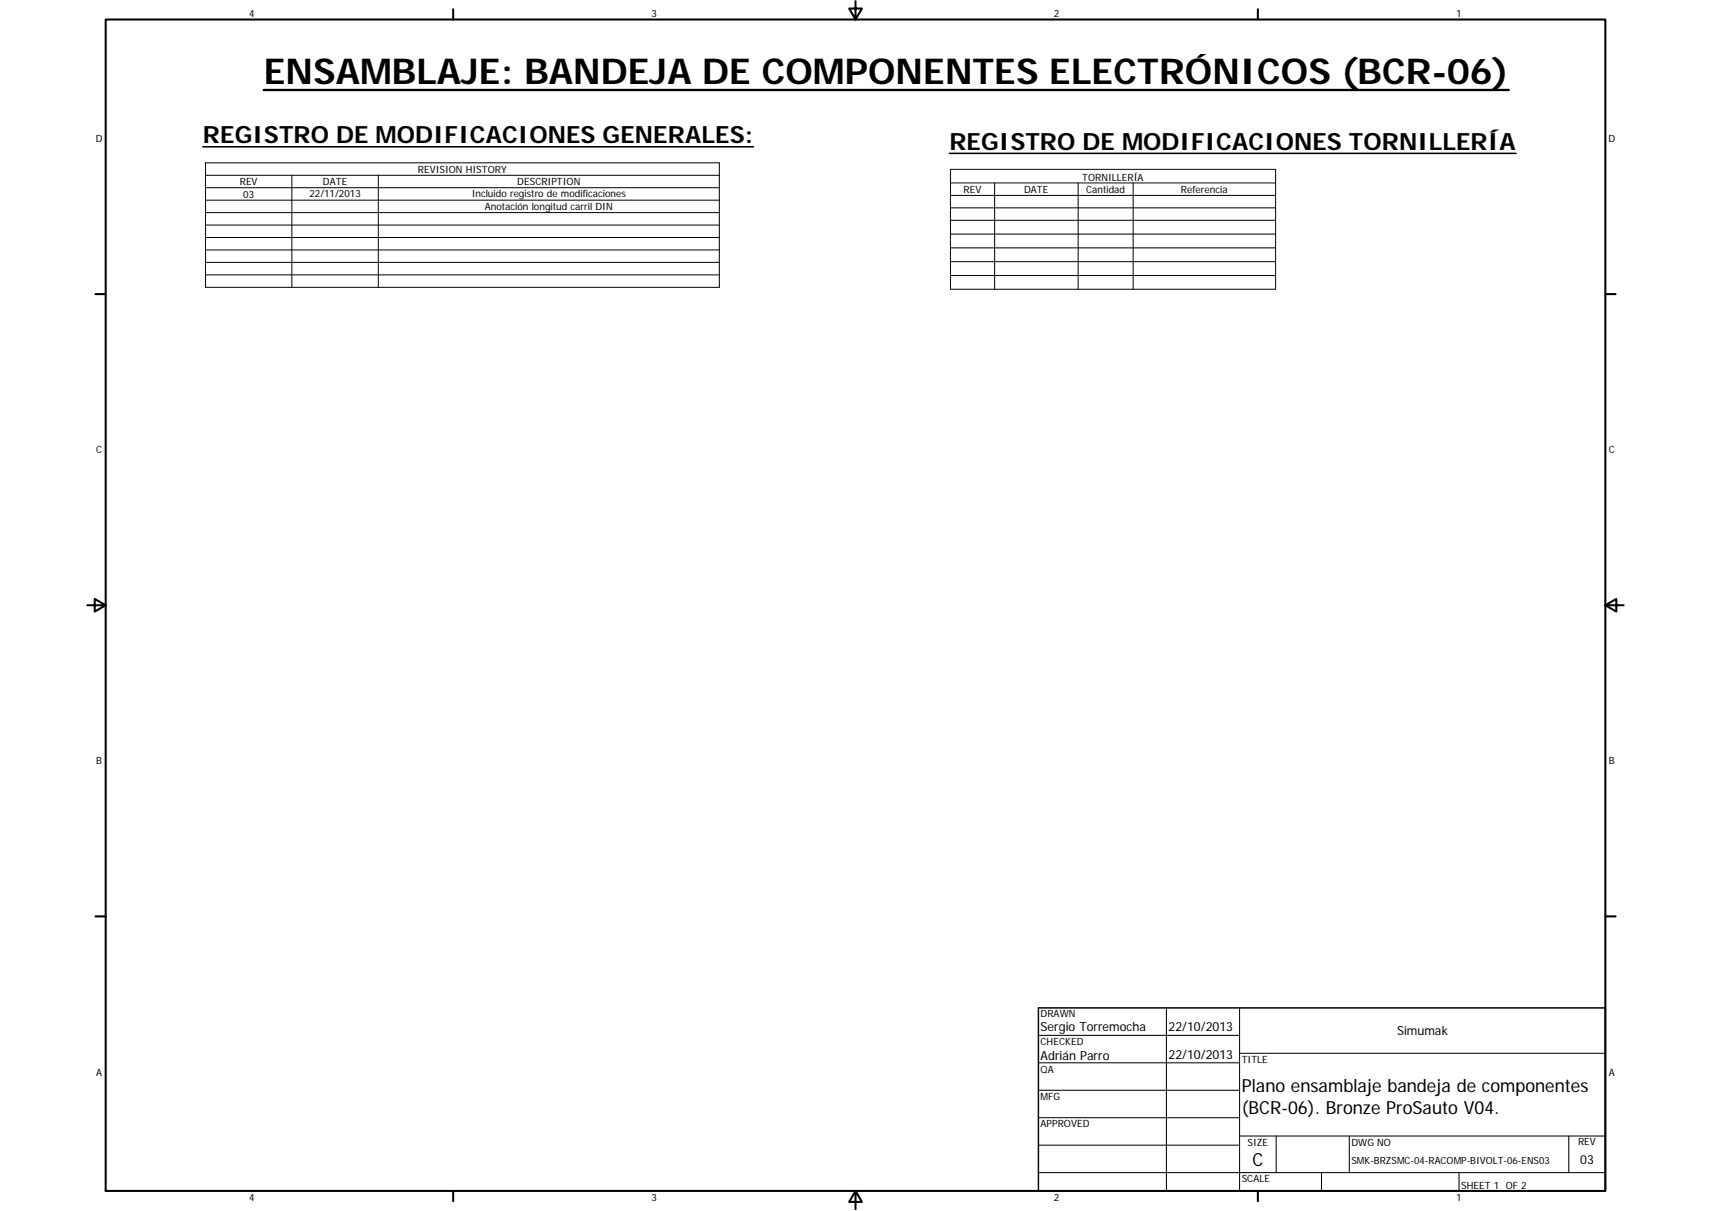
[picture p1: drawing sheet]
<svg xmlns="http://www.w3.org/2000/svg" width="594mm" height="420mm" viewBox="0 0 594 420" stroke-linecap="round" stroke-linejoin="round" font-family="sans-serif">
<defs><g id="words">
<text font-size="12.4" x="91.6" y="29.2">ENSAMBLAJE: BANDEJA DE COMPONENTES ELECTRÓNICOS (BCR-06)</text>
<g font-size="8.2">
<text x="70.5" y="49.6">REGISTRO DE MODIFICACIONES GENERALES:</text>
<text x="329.6" y="51.9">REGISTRO DE MODIFICACIONES TORNILLERÍA</text>
</g>
<g font-size="6.3">
<text x="431.1" y="378.9">Plano ensamblaje bandeja de componentes</text>
<text x="431.1" y="386.4">(BCR-06). Bronze ProSauto V04.</text>
<text x="434.8" y="404.7">C</text>
</g>
<g font-size="4.4">
<text x="361.3" y="357.5">Sergio Torremocha</text>
<text x="405.8" y="357.8">22/10/2013</text>
<text x="485.1" y="359.2">Simumak</text>
<text x="361.3" y="367.9">Adrián Parro</text>
<text x="405.8" y="367.3">22/10/2013</text>
<text x="548.7" y="404">03</text>
</g>
<g font-size="3.5">
<text x="86.6" y="5.8">4</text>
<text x="226.3" y="5.8">3</text>
<text x="365.9" y="5.8">2</text>
<text x="505.6" y="5.8">1</text>
<text x="33.2" y="49.4">D</text>
<text x="558.5" y="49.4">D</text>
<text x="145.1" y="59.9">REVISION HISTORY</text>
<text x="83.2" y="64.2">REV</text>
<text x="112.1" y="64.2">DATE</text>
<text x="179.6" y="64.2">DESCRIPTION</text>
<text x="375.8" y="62.8">TORNILLERÍA</text>
<text x="84.4" y="68.6">03</text>
<text x="107.4" y="68.3">22/11/2013</text>
<text x="163.8" y="68.3">Incluido registro de modificaciones</text>
<text x="334.6" y="66.9">REV</text>
<text x="355.6" y="66.9">DATE</text>
<text x="377.1" y="67">Cantidad</text>
<text x="410" y="67">Referencia</text>
<text x="168.3" y="72.7">Anotación longitud carril DIN</text>
<text x="33.4" y="157.3">C</text>
<text x="558.6" y="157.3">C</text>
<text x="33.4" y="265.2">B</text>
<text x="558.6" y="265.2">B</text>
<text x="361.3" y="353">DRAWN</text>
<text x="361.3" y="362.5">CHECKED</text>
<text x="431.1" y="368.7">TITLE</text>
<text x="33.4" y="373.2">A</text>
<text x="361.3" y="372.1">QA</text>
<text x="558.6" y="373.2">A</text>
<text x="361.3" y="381.6">MFG</text>
<text x="361.3" y="391.2">APPROVED</text>
<text x="433.2" y="397.5">SIZE</text>
<text x="469.2" y="397.5">DWG NO</text>
<text x="547.9" y="397.4">REV</text>
<text x="431.1" y="410.2">SCALE</text>
<text x="507.3" y="412.4">SHEET 1 OF 2</text>
<text x="86.6" y="416.7">4</text>
<text x="226.3" y="416.7">3</text>
<text x="365.9" y="416.7">2</text>
<text x="505.6" y="416.7">1</text>
</g>
<text font-size="3.4" x="469.2" y="403.8">SMK-BRZSMC-04-RACOMP-BIVOLT-06-ENS03</text>
</g></defs>
<g fill="none" stroke="#000" stroke-width=".71">
<path d="M36.7 6.8h520.7v406.4h-520.7zM157.3 3.2v3.6M297 .4v6.4l-2.2-3.8h4.5l-2.3 3.8M436.7 3.2v3.6M33.1 102h3.6M557.4 102h3.6M30.3 210h6.4l-3.8-2.2v4.4l3.8-2.2M557.4 210l3.8 2.2v-4.4l-3.8 2.2h6.3M33.1 317.9h3.6M557.4 317.9h3.6M157.3 413.2v3.6M297 413.2l2.3 3.8h-4.5l2.2-3.8v6.3"/>
<path d="M436.7 413.2v3.6"/>
</g>
<g fill="none" stroke="#000" stroke-width=".36">
<path d="M360.5 359.2h69.9M405 349.7v63.5M430.4 349.7v63.5M360.5 368.7h69.9M360.5 378.3h69.9M430.4 365.4h127M360.5 387.8h69.9M360.5 397.3h69.9M430.4 394.1h127M443.1 394.1v12.7M468.5 394.1v12.7M544.7 394.1v12.7"/>
<path d="M360.5 406.8h196.9M458.8 406.8v6.4M506.6 406.8v6.4"/>
</g>
<path d="M360.5 349.7h196.9v63.5h-196.9z" fill="none" stroke="#000" stroke-width=".51"/>
<g fill="none" stroke="#000" stroke-width=".35">
<path d="M71.3 56.5h178.5v43.2h-178.5zM330 58.8h112.9v41.6h-112.9zM71.3 60.8h178.5M71.3 65.1h178.5M71.3 69.4h178.5M71.3 73.8h178.5M71.3 78.1h178.5M101.3 60.8v38.9M131.4 60.8v38.9M330 63.5h112.9M330 67.8h112.9M330 72.1h112.9"/>
<path d="M330 76.4h112.9M345.3 63.5v36.9M374.3 63.5v36.9M393.4 63.5v36.9M71.3 82.4h178.5M71.3 86.7h178.5M71.3 91h178.5M71.3 95.4h178.5M330 81.2h112.9M330 86h112.9M330 90.8h112.9M330 95.6h112.9"/>
</g>
<path d="M70.4 50.9h191.2M329.6 53.2h196.8" fill="none" stroke="#000" stroke-width=".53"/>
<path d="M91.6 31.2h432.3" fill="none" stroke="#000" stroke-width=".81"/>
<use href="#words"/>
</svg>
